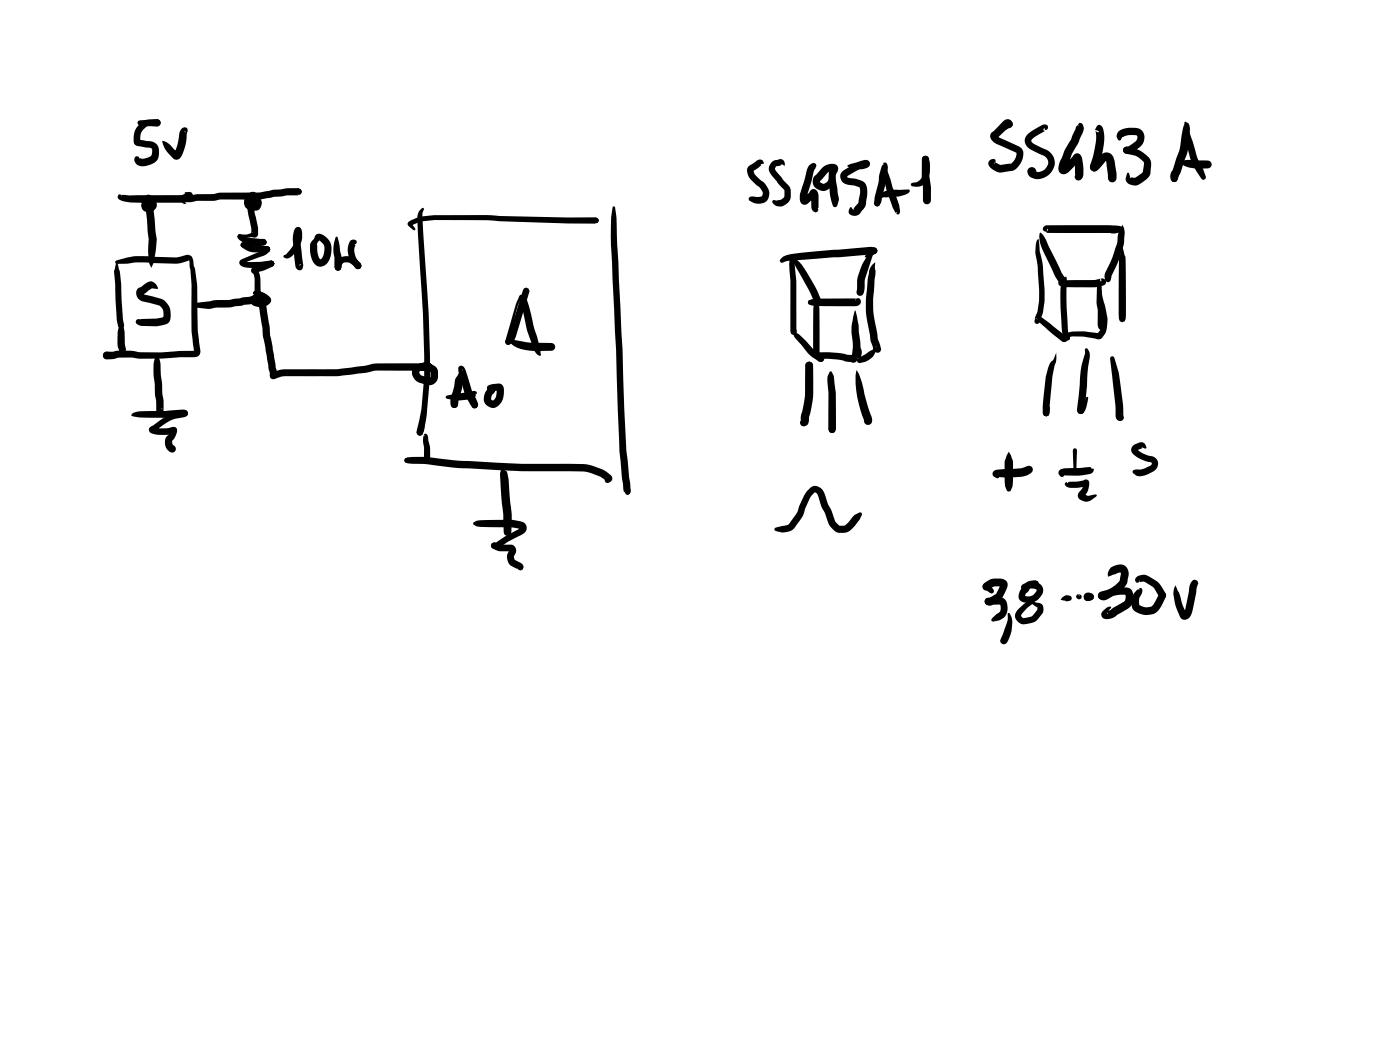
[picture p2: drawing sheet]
<svg xmlns="http://www.w3.org/2000/svg" width="285mm" height="214mm" viewBox="0 0 285 214" stroke-linecap="round" stroke-linejoin="round" font-family="sans-serif">
<g fill="#000">
<path d="M24.1 39.7l.3-.1 .2 .1 .2 .3-.1-.3 1.8 .1 10.4-.1 1.7-.6 .5 .2a.88 .88 0 0 1-.3 1.2 3.7 3.7 0 0 1-2.6 .8h-8.2a9.1 9.1 0 0 1-3.6-.6l-.3-.2a.59 .59 0 0 1 0-.8zM28.1 24.7l.4-.2 3.5-.2a.73 .73 0 0 1 .7 .7 .73 .73 0 0 1-.7 .7l-3.5-.2-.4-.1-.1-.4zM28.3 25.4a2.52 2.52 0 0 1 2.1-1.1h1.3a.75 .75 0 0 1 1 .7 .75 .75 0 0 1-1 .7h-1.8a2.78 2.78 0 0 0-1.3 3.1l-.3-.4 1.5 .3a2.11 2.11 0 0 1 2.6 1.9 2.43 2.43 0 0 1-2 3 3 3 0 0 1-2.2 .1l-.4-.3-.4-.5-.1-.6 .2-.4 .4-.1 .3 .1 .2 .4h.6l1.3-.3 .5-.3 .2-1.1a.5 .5 0 0 0-.6-.5l-2.3-.3a1.09 1.09 0 0 1-.9-1.6l.3-1.6zM33.1 28.7a3.7 3.7 0 0 1 2.4 1.7l.8 .8-.4-.2-.4 .2 .7-1.8 .4-2.5a1.03 1.03 0 0 1 1.5-.8v.8l-.1 .1-.4-.3v.2l.5 .1-.1 .4a8.5 8.5 0 0 1-1.5 4.9 1.18 1.18 0 0 1-1.7-.5 5.9 5.9 0 0 1-1.8-3zM35.9 40.1l.8-.2a8.9 8.9 0 0 0 3.4-.4h1.1a10.4 10.4 0 0 0 3.7-.3h7.8l3-.6h1.5a9.2 9.2 0 0 1 3.7-.2l.5 .3v.3l-.1 .5-.5 .2-.3-.1 .3 .2h-2.3l-2.6 .3-3.1 .5h-8.1a7.8 7.8 0 0 1-3.5 .3h-1.2a7.7 7.7 0 0 1-4.1 0l-.1-.4zM37.7 39.2a1.33 1.33 0 0 1 1.6 .5l-.2 .5-.5 .2-.5-.2-.2-.4 .2 .2 .1-.1-.6-.6zM60.4 38.6l.4-.2 .5 .2 .1 .4-.1 .5-.4 .1-.7-.2-.1-.2 .5-.6zM152.4 33.8l2-1.3a.85 .85 0 0 1 1.2 .7l-.2 .2h-.5l.1 .2-.5 .5-1.2 .7 .1-.2 .3 .9 1.1 1.1a2.91 2.91 0 0 1 1.2 4.4 2.95 2.95 0 0 1-3.5-.2l-.1-.3 .2-.3 .3-.2 1.5 .1 .8-.2a1.48 1.48 0 0 0-.6-1.8 4.5 4.5 0 0 1-2.5-3.3l.1-.5zM157.1 33l.6-.4h.6a.91 .91 0 0 1 1-.1 .91 .91 0 0 1 .5 .9v.4l-.7-.3h-.2h.3l-.4 .2-.7 .1-.3 .6 1.8 2.4a3.4 3.4 0 0 1 1.3 1.6l.1 1.5a2.38 2.38 0 0 1-2.1 2.2l-.8-.2-.5-.3a.68 .68 0 0 1-.3-.8l1.6-.1 .6-.4 .2-.4v-1.2l-2.2-2.5a2.12 2.12 0 0 1-.9-2.4zM165.2 33.4l.4-.2 .4 .2 .2 .4-.5 .7-.7-.7zM164.8 33.6l.8-.4 .4 .2 .2 .4-.5 1.1-1.4 4.9v.7l-.3-.2h-.4l1.1-1a.98 .98 0 0 1 1.1-.8 .98 .98 0 0 1 .8 1.1l.1 2.7h-.2l.1 .4-.1 .4a.91 .91 0 0 1-1.3-.8l-.1-2.6a.61 .61 0 0 0 1-.1l-.4 .7a3.1 3.1 0 0 1-1.9 1.4 1.53 1.53 0 0 1-.9-2l1.2-4.3a2.89 2.89 0 0 1 .7-1.8zM167.4 34.2a2.48 2.48 0 0 1 3-.5 1.83 1.83 0 0 1-.4 2.1l-.6-1.4 .2 .4-1 .3-1.7 1.8 .1-.1v.3l.7 .3a1.62 1.62 0 0 0 1.1-1.1v-.7a1.06 1.06 0 0 1 .6-1.5 1.06 1.06 0 0 1 .6 1.5 3 3 0 0 1-2.1 3.3 1.98 1.98 0 0 1-2-.8 1.98 1.98 0 0 1-.1-2.2z"/>
<path d="M169 34.3l.4-.2 .5 .2 .2 .5 .4 4.3a3.2 3.2 0 0 1-.1 2.9l-.4 .2-.4-.2a16.4 16.4 0 0 1-.9-5.2l.1-2zM172.6 33.6a6 6 0 0 1 2.9-.6l.4-.1a.61 .61 0 0 0-.1 .7 .61 .61 0 0 0 .5 .4l-1.1 .3-2.8 1.7 .1-.2v.3l.3 .1 1.6 .2a2.35 2.35 0 0 1 1.9 1.3 5.7 5.7 0 0 1 0 3.4l-.1 .9-.8 1a1.46 1.46 0 0 1-1.2 .9 1.46 1.46 0 0 1-1.4-.7v-.2a.67 .67 0 0 1 .6-.8l.2 .3 .2 .1v-.2l.2-.1-.2 .2 1-1.2 .3-2.5-.1-.7-1.8-.4a1.76 1.76 0 0 1-1.8-.8 1.76 1.76 0 0 1 0-1.9l.7-.5 3-1.7a1.56 1.56 0 0 1 2 .2 1.28 1.28 0 0 1-1.5 1.4 4.5 4.5 0 0 1-3.1-.6zM179.5 39.3a4.9 4.9 0 0 1 3.5-.6l1.9-.1 .4 .3-.4 .4-.6 .4-1.6 .3-3 .3-.3-.1-.1-.3zM180 33.1a.84 .84 0 0 1 .8 1.1l-.5 3.3-.9 3.6-.4 .8-.4 .1-.4-.1-.2-.7 .1-1.1 .7-2.6a9.7 9.7 0 0 1 .9-3.9zM180.2 34h.1a14.4 14.4 0 0 1 1.5 4.3l.1 .2a10.4 10.4 0 0 1 1.3 4.7l-.3 .5-.4-.3 .2-.2-.4 .1a13.8 13.8 0 0 1-1.7-4.3 11.6 11.6 0 0 1-.7-4.5zM187.9 31.9l.5-.2 .6 .2 .2 .5-.1-.1a5 5 0 0 1-1.3 5.4l-1 .3-1.3-.2-.1-.2 .1-.3 1-.2a2.54 2.54 0 0 0 1.6-2.6v-1.2l-.4-.8zM187.9 31.9a.74 .74 0 0 1 .8-.1 .74 .74 0 0 1 .5 .7 24.6 24.6 0 0 0 .3 5.8v2.5a.81 .81 0 0 1-.8 .8 .81 .81 0 0 1-.8-.8v-2.5a28.7 28.7 0 0 1-.1-6.1zM205 24.6a.81 .81 0 0 1 .9 .1 .81 .81 0 0 1 .2 1l-1.3 .8v-.6a1.32 1.32 0 0 1 .2-1.3zM201.8 27.1l2-2a1.29 1.29 0 0 1 2.2-.4 .85 .85 0 0 1-.1 1.2 .85 .85 0 0 1-1.2-.1l.4 .2 .3-.1-2.6 2.3 .2-.6 .5 .5 4 1.7a1.96 1.96 0 0 1 .6 2.8 2.93 2.93 0 0 1-2.6 2.2l-1.5 .3a2.83 2.83 0 0 1-2.8-1.9 .98 .98 0 0 1 1-.8l.4 .1 .1 .3-.3 .5 .2-.3 1.1 .6 2.1-.3a2.58 2.58 0 0 0 1.2-2.2l-2.5-1.1a5.2 5.2 0 0 1-2.5-1.4 1.22 1.22 0 0 1-.2-1.5zM209.3 27.3l2.6-1.7a.76 .76 0 0 1 1-.3 .76 .76 0 0 1 .4 1l-.6 .2v-.3l-.1-.1a.27 .27 0 0 0-.2 .4 .27 .27 0 0 0 .4 .1l-2.1 1.3-.7 .6v.3l.3 .3 1.2 .7a5.7 5.7 0 0 1 2.6 1.5 3.1 3.1 0 0 1-1.6 4.9 2.31 2.31 0 0 1-3.2-.9 .89 .89 0 0 1 .6-1.3 .89 .89 0 0 1 1 1.1l-.2-.3a1.95 1.95 0 0 0 2.7-1.5 1.63 1.63 0 0 0-.8-1.6l-1.1-.4a4.6 4.6 0 0 1-2.6-1.7 1.72 1.72 0 0 1 .4-2.3zM218.7 31.5l.6-.3 .7 .4a8.8 8.8 0 0 1 .5 4.2 .92 .92 0 0 1-.7 .8 .92 .92 0 0 1-.9-.3l-.1-.3 .2-.5h-.1l-.2-3 .4 .3-.4-.3-.2-.5zM219.7 25.1l.2-.1 .3 .1 .1 .3-.1 .3-.2 .1 .1-.1h-.4l-.1-.1z"/>
<path d="M219.6 25.1a.73 .73 0 0 1 1 .8 5.4 5.4 0 0 1-.8 2.6l-.4 .8-1.2 2-1.1 3a.63 .63 0 0 0-.7-.5l2.2-2.2 .5-.3a.79 .79 0 0 1 1 .7l-.2 .5-.4 .3 .3-.2a10.8 10.8 0 0 1-2.7 2.7 1.15 1.15 0 0 1-1.4-.1 1.15 1.15 0 0 1-.1-1.4l1.2-3.3 1.2-2 .8-1.9a1.23 1.23 0 0 1 .6-1.1l.2 .2-.1-.3zM223.4 25.6a.86 .86 0 0 1 1 .1 .86 .86 0 0 1 .3 .8 16.2 16.2 0 0 1-1.1 7.7l-.1-.6 .1 .5a.88 .88 0 0 1-1.1 .8 .88 .88 0 0 1-.5-1.3 13.5 13.5 0 0 0 1-7l.3 .2 .4 .1-.1-.2-.7-.2zM222.2 33.5l.2-.2h.6h-.5l1.6-1.7a1.52 1.52 0 0 1 1.5-.5 1.52 1.52 0 0 1 1.2 1.1l.5 3v1.1a.87 .87 0 0 1-.8 .8 .87 .87 0 0 1-.9-.8l-.5-3.8 .2 .1-.7 .8a2.9 2.9 0 0 1-1.8 1.5l-.7-.3-.2-.5zM227.7 26.8l.1-.1a5.1 5.1 0 0 1 3.8-.6 2.13 2.13 0 0 1 1.5 1.7 2.13 2.13 0 0 1-1 2.1l-1.5 1.1-1.2 .3-.5-.2-.2-.5 .1-.5 1.1-.4 1.3-.9 .3-.4v-.7l-.5-.2-1.8 .1-.7 .3-.3 .6-.3 .1a1.16 1.16 0 0 1-.2-1.8zM228.9 30.1l.5-.2 .4 .1-.2-.1a6 6 0 0 1 4.7 2.8l.1 .8-.1 1.4a1.95 1.95 0 0 1-1 1.7l-.9 .7a1.91 1.91 0 0 1-3.2-.9l.2-1 .3-.2h.1l.4 1.1 .2-.2 .7 .1 1.6-1.2 .2-1.6-.1-.4a5.1 5.1 0 0 0-3.7-1.8l-.4-.3v-.3zM240.4 32.4l.2-.2 .2 .1a1.24 1.24 0 0 1-.2 1.2l-1 3.3-.5 .3-.5-.2-.2-.5 .2-.4 .3-.2-.2 .2 .5-.8zM240.5 32.9a3.6 3.6 0 0 1 3-.2h.9a2.87 2.87 0 0 1 2.1 .2 .8 .8 0 0 1 .1 .9 .8 .8 0 0 1-.7 .5 9.1 9.1 0 0 1-5.4-.8l-.1-.3zM241.2 24.8a1.15 1.15 0 0 1 1.1 1.5l-.3 3.5-.3 1.4-1.3 4-.6 1-.1-.1 .1 .3-.2 .5-.5 .2a1.41 1.41 0 0 1-.6-2.2l.3-.4 1.4-4.1 .4-2.7zM242 26.5l.8 2.2a15.9 15.9 0 0 0 1.9 5.2l.8 2.2-.1 .4-.4 .1-.4-.3a13.6 13.6 0 0 1-3-9.1zM23.5 53.1l2.3-.6a15 15 0 0 1 4.7-.3l5.4 .2 1.9-.5a1.21 1.21 0 0 1 1.6 1.4l.4 1.8a38.7 38.7 0 0 1 .4 8.5l.1 3.8 .5 4a1.19 1.19 0 0 1-1.5 1.3h-2.7l-3.7 .3h-4.5a13.6 13.6 0 0 0-4.1-.2l-1.1 .3-1.5 .1a.79 .79 0 0 1-.8-.8 .79 .79 0 0 1 .8-.8h1.3l.9-.2a11.8 11.8 0 0 1 4.2 .3h.3a48.1 48.1 0 0 0 8.2-.2l3.1-.1-.2 .2-.5-4.2v-9.5l-.4-4.5-.2-.5 .1 .1-2.7 .7-7.5-.3-2.4 .3h-2.1l-.3-.1zM23.8 53.1l.6 2 .1 1 .5 8.8 .3 1.4-.1-.1-.1 .6-.4 .2-.3-.1-.4-.5-.2-1.5-.6-9.7zM28.8 40.2a1.63 1.63 0 0 1 1.4-.2 1.53 1.53 0 0 1 1.7 1.9 1.69 1.69 0 0 1-1.4 1.2 1.69 1.69 0 0 1-1.6-.7 1.09 1.09 0 0 1 .8-1.6l.3 1.2 .6-.3-.2-.5 .4 .1-.6 .1-.7-.1 .3-.2-.6 .4-.5-.2-.2-.5z"/>
<path d="M29.6 39.9l.6-.3a1.34 1.34 0 0 1 1 1.5l.4 5.9a10.1 10.1 0 0 1-.1 5.5l-.3 1.2-.4 .8a6.4 6.4 0 0 1-.7-3.4l.2-2.3-.6-7.3-.3-1zM29.8 39.8a.86 .86 0 0 1 1 .1 .86 .86 0 0 1 .2 1h-.5l-.4 .2-.3-.1-.1-.4-.3-.5zM28 58.8l.7-.3 .9-.7a1.38 1.38 0 0 1 2.2 .1l.4 .7-.1 .2-1.2-.1-1.4 1.1-.7 .2 .4-.4 .2 .4 3.3 .8a3.2 3.2 0 0 1 2 2.6 2.34 2.34 0 0 1-.6 2.5l-.3 .1a10.5 10.5 0 0 1-5 .4l-.2-.1a1.2 1.2 0 0 1-1-.8l.2-.4 .4-.2h3.6l1.6-.4-.2 .2 .1-1.2a1.77 1.77 0 0 0-1-1.3l-3.2-.8a1.69 1.69 0 0 1-1.1-2.6zM35.9 40.1l.5-.2 .1 .4h.5l.3 .5 .6 .6a.86 .86 0 0 1-1.2-.8l.1 .2-.3-.1-.1 .4-.5-.2-.1-.4zM48.5 47.8l.3-.1 .5 .3v-.1l.8 .4 2.9 .3a.98 .98 0 0 1 1.3 .7l-.2 .4-.4 .2-3-.2a2.98 2.98 0 0 1-2.3-1.3zM49.1 49.5l.4-.2 1.9 .8h3.1l.4 .2 .1 .4-.2 .5-.6 .2a8.4 8.4 0 0 1-3.6-.2 2.56 2.56 0 0 1-1.6-1.3zM50.2 39.7a1.3 1.3 0 0 1 2-.3h-.2l.5 .4 .1 1-.2 .1-.5-.6 .1 .1-.7-.2 .3 .2-.5 .3v.8l-.1-.2 1 .2-.2 .1 .1-.3-.4-.4-.3 .2v.3l-.1-.1 .8 .3a.49 .49 0 0 0-.8 .1l.2 .4-.2-.1 .4-.1 .1-.2 .9 4.8a1.79 1.79 0 0 1-.3 1.8l-.5 .1-.6-.1-2.3 .3-.3-.1-.1-.4 .2-.3 .2-.1a3.7 3.7 0 0 0 2.8-.4h-.3l-.1 .3v-1l-.6-2.9a4.3 4.3 0 0 1-.1-2.5 1.04 1.04 0 0 1 1.7 .1 1.04 1.04 0 0 1-.8 1.5l-.4-.2 .2 .1a1.58 1.58 0 0 1-1.4-1.8 1.58 1.58 0 0 1 1.8-1.3 1.74 1.74 0 0 1 1.6 1.3 1.74 1.74 0 0 1-.9 2h-.7a1.81 1.81 0 0 1-1.8-1.1 1.81 1.81 0 0 1 .4-2.1zM49.1 49.5l.4-.2 3-.3 1.2-.3 .4 .2 .2 .4a1.33 1.33 0 0 1-1.6 .8l-3.2 .3-.4-.1-.1-.4zM48.9 53l4.3-1.9 .6-.6-.1 .3 .2-.5 .5-.2 .4 .2a1.07 1.07 0 0 1-.6 1.5l-4.6 1.8 .1-.4 .3 .1a23.6 23.6 0 0 0 5.4-.2l.3 .2 .2 .4-.2 .4-.6 .2h.2a10.4 10.4 0 0 1-5.9 0 .8 .8 0 0 1-.5-1.3zM51.3 54.6l.4-.3 1.6-.3 1.9-.9 .5 .1 .2 .5-.4 .6-1.7 .8-1.7 .3 .1-.3-.1-.3 .3 .2a2.66 2.66 0 0 1 .6 1.7l.2 4a.52 .52 0 0 0-.9 0l.2 .3-.3 .1v-.1l1.1 .1 .6-.3-.1 .3 .1 .4-2.4-1.6 .1-.5a3.2 3.2 0 0 1 3.6 1.7 2.38 2.38 0 0 1-3.3 1.2 1.27 1.27 0 0 1-.5-2.1 1.27 1.27 0 0 1 2.1 .6 .83 .83 0 0 1-.8 .9 .83 .83 0 0 1-.8-.9l-.1-4-.2-1a.73 .73 0 0 1-.3-1.2zM60.2 46.4l.6-.2a2.08 2.08 0 0 1 .7 2.3 5.6 5.6 0 0 1-3 4.1l-.7-.2-.1-.2 .3-.3a6.1 6.1 0 0 0 2.3-3.8l-.1-.9 .3 .3-.3-.2-.1-.4zM60.3 46.4l.4-.2 .4 .2 .2 .5-.1 .3-.2 .2 .2-.2-.1 1.5 .6 5.4-.3-.3h-.3l-.2 .2 .6-.3a.8 .8 0 0 1-.3 1.3 .8 .8 0 0 1-1.1-.8l-.4-4.3a4.7 4.7 0 0 1 .6-3.5z"/>
<path d="M64.3 47.8a1.56 1.56 0 0 1 2.1 .5 3.5 3.5 0 0 1 .8 4.2 1.94 1.94 0 0 1-3 1.4 4.8 4.8 0 0 1-.8-4.7l1.1-1 .2-.1 .3 .1 .1 .2-.6 1.3 .1 .9a2.8 2.8 0 0 0 .7 2.3l-.1-.1a1.21 1.21 0 0 0 .7-1.1l.2-1.2-.1-.6-1.1-1 .1-.3-.1 .5a.64 .64 0 0 1-.7-.1 .64 .64 0 0 1-.2-.7zM69 52.7a2.99 2.99 0 0 1 4.1 .5 .82 .82 0 0 1 .5 .9 .82 .82 0 0 1-.7 .7l-.5-.2-.2-.6 .1 .4-1.2-.9a1.08 1.08 0 0 0-1.6 .7v.2l-.2 .5-.5 .3a.95 .95 0 0 1-.5-1.4zM68.4 48.2h.1l.3 .2 .5 2.9a6.2 6.2 0 0 1 0 3.6l-.5 .3a1.21 1.21 0 0 1-.7-1.5v-1.2a6.8 6.8 0 0 1 .3-4.3zM71.4 48.9l.5-.1 .6 .1 .2 .4-.2 .3-.3 .2 .2 .1a2.85 2.85 0 0 0 .3 2.9l.6 .8-.2-.1 .3 .2 .2 .4-.2 .5-.5 .2-.4-.1a5 5 0 0 1-1.7-3.6 3 3 0 0 1 .6-2.2zM83.2 45.2l.4-.3a8.9 8.9 0 0 1 4.8-1.1h10.7l2.6 .2 13.9 .3 5.7-.1 .5 .4 .1 .3-.1 .4-.6 .1 .1 .1h-5.7l-13.9-.5-2.6-.2h-10.6l-3 .4-1.7 .7 .1-.4 .7 1.1-.3 .3-.9-.7a.66 .66 0 0 1-.2-1zM85.9 42.4l.2-.1 .2 .3-.3 .8v.8a494.5 494.5 0 0 1 1.5 32.8l-.8 8.5-.5 2.6-.2-.4 .2 .4-.2 .4-.5 .2a.74 .74 0 0 1-.7-.9l1-4.4 .6-6.5a218.3 218.3 0 0 0-.8-21.5l-.6-11.2 .3-1.1zM106.7 58.7l.4-.1 .5 .1 .2 .7-2.8 9.2a2.67 2.67 0 0 1-1.2 1.5l-.3 .1-.5-.2-.1-.4 .7-1.2 2.9-9.4zM121 44.5l.4-.1 .3 .1 .2 .4-.2 .4-.8-.1-.1-.2 .4-.5zM124.8 42.1h.4a37.8 37.8 0 0 1 .5 7.8l1.1 21.2 .3 12.4 .4 8.3 .8 6.5a3.9 3.9 0 0 1-.1 2.2l-.4 .3-.4-.2-.1-.3 .1-.4-.3 .4-.1-.3-.9-8.2-.7-20.7-.9-20.3a36.1 36.1 0 0 1 .3-8.7zM158.9 52.7l.6-.5 .7-.3 2.7-.4 14.5-1.2a1.11 1.11 0 0 1 1.2 .8l-.1 .4-1.1 .3-16.6 1.3-1.6 .4-.3-.1-.1-.3zM161.1 52.3h.3a14.4 14.4 0 0 1 .7 4.8v10.4l-.2 .5-.4 .2-.4-.2-.2-.5v-10.3l-.2-2.5a3.5 3.5 0 0 1 .4-2.4zM161.3 52.6a1.31 1.31 0 0 1 1.4 .7 25.9 25.9 0 0 1 4.5 7.9l-.2 .6-.5 .3-.4-.2-.2-.4 .1-.4-.2 .4-.2-.4a47.8 47.8 0 0 0-3.8-7.1l-.6-1.2z"/>
<path d="M177.4 50.7l.5 .1 .1 .3-1.4 4.1a6.6 6.6 0 0 0-.6 3.5v.5a1 1 0 0 1-1.2 1l-.4-.4v-.3l.1-1.1a8.4 8.4 0 0 1 1.1-4.7zM177.7 53.8l.5-.4-.1 .9a7.1 7.1 0 0 1-.1 3l-.2 3.6a36 36 0 0 0 1.1 8.6l.4 1.2-.1-.2a.76 .76 0 0 1 0 1.1 .76 .76 0 0 1-1 .1l-.3-.1-.2-.4 .2-.3 .6-.3a.58 .58 0 0 0-.5 .3 .58 .58 0 0 0 .1 .7l-.3-.4-.3-1.2a34.4 34.4 0 0 1-1.2-9.2l.5-4.5a3.7 3.7 0 0 1 .9-2.5zM179.1 38.5l.3-.1 .2 .2-.2 1.6a2.97 2.97 0 0 1-.6 1.8l-.6-.1-.2-.5 .1-.3 .2-.2-.2 .2a3 3 0 0 0 .8-1.8zM177.6 50.6l.4-.2 .5 .2 .1 .7a3.5 3.5 0 0 1-2.5 1.1l.1-.4 1.1-.9zM211.2 48.8l.3-.1 .2 2.6 .6 2.2 .4 5.7v2.1l-.3 2.1-.6 1.6a.62 .62 0 0 1-.4 .9 .62 .62 0 0 1-.7-.7l.3-.4 .3 .3a.31 .31 0 0 0-.3-.4 .31 .31 0 0 0-.3 .4l.6-1.8 .3-2.3-.3-6.7-.5-2.9 .1-1.7zM211.8 47.3a6.3 6.3 0 0 1 1.8 3l2.5 5.2 1.1 1.5 .1 .7-.1 .4-.5 .2a2.38 2.38 0 0 1-1.6-1.6l-1.3-2.7a15.5 15.5 0 0 1-2.2-5.7l.1-.8zM212.5 46.2l.5-.3h.4h12.4l2 .1a.78 .78 0 0 1 .6 .6l-.2 .5-.4 .2-2 .1h-12.8a.48 .48 0 0 0 .2-.8l.1 .6-.8-.2a.55 .55 0 0 1 0-.8zM215.6 57.3h.5v-.1l.8-.1 5.9-.1 1.3-.3a.24 .24 0 0 0-.1 .3 .24 .24 0 0 0 .2 .2l.1-.1a.34 .34 0 0 1 .1-.4 .34 .34 0 0 1 .5 .1 .74 .74 0 0 1 .3 .9 .74 .74 0 0 1-.8 .5l-1.6 .3h-6a1.09 1.09 0 0 1-1.3-.9zM216.4 57.3l.3-.1 .5 .1 .1 .4-.1 .4-.5 .2-.4-.2-.1-.5zM216.7 56.5l.4-.2 .1 1.7a46.5 46.5 0 0 0 .2 9.1l.3 1.2h-.1l.3 .5-.2 .4-.4 .1-.6-.3-.5-1.6a49.1 49.1 0 0 1-.2-9.6zM223.5 57.7l.3-.1 .4 .1 .1 .4 .1 3.5 .3 1.6 .1 3-.2-.1 .3 .5-.1 .4-.4 .2h-.3a1.12 1.12 0 0 1-.6-1.2v-2.8l-.2-1.6 .1-3.5zM226 47l1.8-1 .4 .2 .2 .5v.2a2.47 2.47 0 0 1-2.4 .5z"/>
<path d="M228.5 45.8a4 4 0 0 1 .4 2.9 22.7 22.7 0 0 1-2.6 7.4l-.3 1.2-.4 .2a1.21 1.21 0 0 1-.7-1.2l.1-.8a23.3 23.3 0 0 0 2.5-6.8l.1-.9zM228.5 50.2l.6 2.1 .1 9.3a10.9 10.9 0 0 1-.2 3.8l-.5 .2-.5-.2a10.9 10.9 0 0 1-.2-3.8l.1-9.3zM21.2 71.8l.7-.2 1.1 .7v.4l-1.4 .5-.5-.3-.2-.5zM24.3 66.1v.1l.5-.3h.2l.1 .9-.4 .1-.4-.1-.1-.4zM24.5 66.1l.5-.2 .1 .5a10 10 0 0 1 .3 3.7l.3 1.1-.2 .5-.5 .2a1.73 1.73 0 0 1-1.1-1.9l.1-2.4 .2-.9zM31.8 72.2h.4a9.3 9.3 0 0 1 .6 4.3l.2 1.5 .1 2.2 .2 1.3v2.1l-.2-.3-.4-.1 .5 .1 .1 .5-.1 .4-.5 .2a.81 .81 0 0 1-.9-.8l-.3-5.5a11.3 11.3 0 0 1 .3-5.9zM39.3 61.8l4.5-.7h2.9l5.3-.9a1.57 1.57 0 0 1 2.1 1.6l.8 4.8 .1 1.6 .5 2.4 .6 4.2 .3 .9a1.48 1.48 0 0 1-.5 1.4 .89 .89 0 0 1-.8-.2 .89 .89 0 0 1-.2-1l-1.4-7.5-.1-1.7-.6-3.8-.4-1.4 .5 .2-1.2 .1-4.9 .8h-2.9l-1.5 .3-2.8-.3-.3-.1-.2-.4zM55.1 76l.4-.2a8.5 8.5 0 0 1 4.4-.6h8.7l5.6-.7 2.4-.5h10.5a.61 .61 0 0 0-.6 .7 .61 .61 0 0 0 .8 .5l-1.7 .3-.2 .1v.3l.4 .5 1.7 .5 .1-.2 .1-1-1.3-.5a1.63 1.63 0 0 1-1.2-.8 1.56 1.56 0 0 1 1.5-.7l1.6 .7a1.57 1.57 0 0 1 .9 1.3v1a1.74 1.74 0 0 1-2.1 1.7l-1.8-.5a1.95 1.95 0 0 1-1.4-1.8 1.95 1.95 0 0 1 1.3-1.9l1.2-.2a.87 .87 0 0 1 1.4 .1 .87 .87 0 0 1-.5 1.3l-10.7 .1-2.3 .4-5.7 .7h-8.7a6.7 6.7 0 0 0-4 .6 .73 .73 0 0 1-1-.7zM94 75.3a10.1 10.1 0 0 1-.7 6.3 1.61 1.61 0 0 1-.5 1.4 1 1 0 0 1-1.1-1.3l.7-2.7a4 4 0 0 1 .9-2.8zM99.2 78.6l.9-.3a2.65 2.65 0 0 1 2-.1 1.87 1.87 0 0 1 .5 2l-.1 .6a2.23 2.23 0 0 1-2.7 2.1 2.04 2.04 0 0 1-.9-3.2l.4-.5a1.21 1.21 0 0 1 1.7-.5l.1 .5-.6 .9-.2-.1-.1-.8a.45 .45 0 0 0 .6 .5 1.58 1.58 0 0 0-.8 1.7l.4 .2 .5-.6 .2-1.7 .5 .3-1.9-.1-.4-.1-.2-.4zM105.8 60.2a1.02 1.02 0 0 1 1.5 .8l.6 2.1 .9 3.8a14.8 14.8 0 0 1 1.3 5 .33 .33 0 0 1-.1 .5 .33 .33 0 0 1-.5-.1l-.4-.4a36.3 36.3 0 0 1-2.8-9.3l-.5-1.6h.3l.4-.1a1.62 1.62 0 0 0-1.1 1.4l-.6 2.5a18.4 18.4 0 0 0-.8 4.7l-.1 .5-.5 .2-.3-.2-.2-.3 2.1-7.6zM103 69.2l.4-.2 .5 .2 .2 .4-.2 .4-.4 .2-.5-.1-.1-.5z"/>
<path d="M103.9 68.6l.5 .5 2.5 .5 5.4 .2a.79 .79 0 0 1 .7 .8 .79 .79 0 0 1-.7 .8l-2.8 .1a7 7 0 0 1-5.5-1.7l-.2-.6zM161.2 67.1l.5-.2a.32 .32 0 0 1 .4 .2 .32 .32 0 0 1-.2 .4l-.1-.1 .3 .2-.2 .4-.4 .2-.4-.2-.1-.4zM161.7 67.6l.5-.2v.4l.7 .5 3.3 3.3a2.06 2.06 0 0 1 1.6 1.4 .74 .74 0 0 1-1.1 .6l-2-1.5-2.9-3.4-.2-.6zM164.6 61.2l.4-.1a10.9 10.9 0 0 1 4.1-.3h5.2l-.2 .4 .2-.4 .4-.1a.85 .85 0 0 1 .5 1 .85 .85 0 0 1-.8 .6h-7.1a4.1 4.1 0 0 1-2.7-.4l-.1-.3zM164.2 73.9a.71 .71 0 0 1 1-.2 .71 .71 0 0 1 .1 1 14.4 14.4 0 0 1-.3 4.4l-.1-.4a10 10 0 0 0-.8-4.2l-.1-.4zM164.6 61.2a.82 .82 0 0 1 1 .4 .82 .82 0 0 1-1 .3l-.1-.3zM164.2 73.9a.85 .85 0 0 1 1-.1 .85 .85 0 0 1 .4 1 33.2 33.2 0 0 1-.6 9.1l-.3 1.7a.92 .92 0 0 1-.7 1.1 .92 .92 0 0 1-1.1-.6l.2-.6v-.1l-.1 .2v-.7l.3-.9a21 21 0 0 0 .6-7.1l.1-2.4zM166.7 72.2l.4-.1 .7 .9a.74 .74 0 0 1-.7 .7l-.5-.2-.2-.4zM166 60.8h.4a12.7 12.7 0 0 1 .5 5.1v6.2l-.2 .5-.5 .1-.5-.1-.1-.5v-5.3a20.1 20.1 0 0 1 .4-6zM166 61l.2-.1 .5 .2-.2-.3 .4 .2 .2 .5-.2 .4-.4 .2a.85 .85 0 0 1-.5-1.1zM165.7 71.6l.5-.2 .6 .4 3.9 .1 2.9 .4 .5 .2-.5-.1-.4 .3 .3-.7 .3-2.7 .3-.3 .3 .3 .3 2.7a1.33 1.33 0 0 1-1.1 1.9l-3.1-.7-4.1-.2-.7-.4-.1-.5zM168.9 75.7h.4l.4 .8 .5 3.4v7.6a.73 .73 0 0 1-.8 .7l-.4-.2-.4-.6 .1-7.3-.2-2.3a2.91 2.91 0 0 1 .4-2.1z"/>
<path d="M174.6 71.1h.5l.2 1.4-.3 .4h-.3l-.5-.2-.2-.4zM174 63.2h.1a14.8 14.8 0 0 1 .8 4.4l.6 4.2-.3 .9-.5 .2a1.12 1.12 0 0 1-.8-1.2l-.2-.8-.3-2.5a11.1 11.1 0 0 1 .6-5.1zM174.4 75.3l.5 .8 .6 1.9 .5 2.4 1.5 4.6 .1 .7a.87 .87 0 0 1-1 .8 .87 .87 0 0 1-.7-1.1l-.5-1.2a19.7 19.7 0 0 1-1-8.9zM174.5 73.1l2.5-1.6 1.2-.5h.2a3.3 3.3 0 0 1-3 2.9h-.4l-.4-.1-.1-.4zM211.1 64.3l.7 .1 5.2 4 .1 .2-.4-.1 .4 .1 .2 .5-.2 .4-.4 .1-.4-.1-2-1.5-2.6-2.3-.8-1.2zM215.1 71.8l-.1 1.7-.8 3.4-.5 7.2-.2 .5-.5 .2-.4-.2-.3-.5v-1.8l.5-4.1a9.6 9.6 0 0 1 1.2-4.6l.5-.4zM216.4 68.4a.63 .63 0 0 1 .8 .5 .63 .63 0 0 1-.5 .7l-.4-.1-.2-.4 .1-.4 .1 .4zM223.5 57.7l.3-.1 .4 .1 .1 .4-.2 .5 .8 3.5a8 8 0 0 1 0 6l-.4 .6a1.13 1.13 0 0 1-1.6 .2l-2.3-.4h-2.1l-.9 .2 .1-.3 .1 .4-.2 .4-.3 .1-.4-.1-.1-.6v.3a.88 .88 0 0 1 .9-1.3l3-.1 3 .4-.3 .1 .6-.7a10.5 10.5 0 0 0 .1-6.4l-.5-2.6-.2-.2zM221 71h.4a2.14 2.14 0 0 1 .5 1.9l-.4 2.1-.2 3.5-.5 5-.1-.2a.75 .75 0 0 1-.7 1 .75 .75 0 0 1-.7-1l.5-4.9a17.8 17.8 0 0 1 1.1-6.4zM223.9 66.2l.4-.2-.2 .3 .2-.4 .3-.1 .2 .1 .2 .3-.2 .8-.4 .2-.5-.2-.1-.4zM226.1 72.7l.4-.2 .4 .4a33.8 33.8 0 0 1 1.7 9.4l.1 2.4-.5-.5 .5 .3 .1 .5a.78 .78 0 0 1-.9 .7 1.14 1.14 0 0 1-.8-1.4v-1.8l-1.1-9.5zM26.9 84.3l.5-.3a28.2 28.2 0 0 1 6.3-.3l3.9-.3a.75 .75 0 0 1 .7 .8l-.2 .4-.5 .2-.5-.3 .3 .3a50.4 50.4 0 0 1-9.1 .2l-1.6-.3z"/>
<path d="M34.9 87.1l.5-.2a.82 .82 0 0 1 .6 1.3 2.49 2.49 0 0 1-1.1 1.6l.1-.1 .1 .8a.83 .83 0 0 1 .5 1.3 .83 .83 0 0 1-1.4-.1 2.17 2.17 0 0 1 .1-3.1l.4-1 .1 .4-.1-.4zM30.5 87l.7-.4a11.1 11.1 0 0 1 6-3l-.2 .3 .2-.3 .4-.1 .5 .2 .2 .5-.2 .4-.4 .3a9.2 9.2 0 0 0-5.8 2.6l-.5 .4a.54 .54 0 0 0-.1-.8l1 .1 2-.1a1.09 1.09 0 0 1 1.7 .5l-.2 .5-.6 .1 .1 .1a8.5 8.5 0 0 1-4.4-.1l-.3-.1a.71 .71 0 0 1-.1-1.1zM82.5 93.3a10.7 10.7 0 0 1 4.9-.2l6.1 .7a276 276 0 0 0 25.5 .7l1.2 .2a8 8 0 0 1 4.4 2.4 .95 .95 0 0 1-.3 1 .95 .95 0 0 1-1 .1l-.2-.4 .3-.6-.1 .4 .1 .3a10.9 10.9 0 0 0-4.5-1.9 247.5 247.5 0 0 1-29.6-1.2l-2.7-.3-3.7-.2-.4-.2-.2-.4zM82.5 93.3l.5-.1 .3 .4 .8 .4v.1h-.9l-.5 .2-.3-.2-.1-.4zM86 86.5l.2-.2 .2 .1a2.66 2.66 0 0 1-.7 2.3l-.7-.2-.2-.4 .2-.5 .5-.2-.4 .2 .5-.4zM86.3 88.4a.51 .51 0 0 1 .8 .4l.1 1a9 9 0 0 1 .4 3.8l-.1-.2-.1 .6-.4 .2-.4-.1-.3-.5v-2.4l-.2-1.6 .1-.8 .3-.2zM86.6 93.3v.1l.5-.3h.2l.1 .9-.4 .1-.4-.1-.1-.4zM90.8 80.6l1.7-.4 3.2-.4 .8-.2 .5 .1 .1 .3-.3 .3 .1 .3a1.27 1.27 0 0 1-1.2 .7l-1.8 .2a6.2 6.2 0 0 1-3.1-.4zM93.4 74.7a.9 .9 0 0 1 1.4 .7l1.4 4.4 1 2a.87 .87 0 0 1-.6 1.4l-.5-.2-.2-.7v.3l-1.1-1.9-1.4-5.3a.47 .47 0 0 0 .8-.1l-.5 1.6-.1 2a7.2 7.2 0 0 0-.4 3.4 .74 .74 0 0 1-.9 .8 .74 .74 0 0 1-.4-1.2 13.3 13.3 0 0 1 1.2-3.9l.3-1.8zM95.9 82.2l.6-.1v-.2l-.4 .1 .5-.2 .5 .2 .2 .5a.7 .7 0 0 1-.7 .6 .7 .7 0 0 1-.7-.6zM102.2 95.5l.1-.2 .4 .2 .2 .4h.2l.5 1.7 .6 7-.1 3.8a.78 .78 0 0 1-.8 .7 .78 .78 0 0 1-.7-.7l-.1-3.6-.6-7a3.3 3.3 0 0 1 .1-2.1zM169 87v.2l.7-.6 .2 .1v1.2l-.5 .2-.4-.2-.2-.4z"/>
<path d="M202.4 95.9l.7-.3 1.3-.1a9.7 9.7 0 0 0 3.9-.3l.8-.3a.81 .81 0 0 1 1.1 .4 .81 .81 0 0 1-.3 1.1l-1.2 .5a19.3 19.3 0 0 1-5.6 .2v-.1a.5 .5 0 0 0 .1-.7l.3 .6-.1 .4a.87 .87 0 0 1-1.1-.3 .87 .87 0 0 1 .1-1.1zM205.4 92l.5 1a3.1 3.1 0 0 1 .4 2v1.1a8.5 8.5 0 0 1-.5 3.9l-.4 .1-.4-.1a4.6 4.6 0 0 1-.5-3.1v-.8a5.6 5.6 0 0 1 .4-3.1zM213.2 82.8h.5l.1 .3-.3 1.4-.5 .3-.4-.2-.2-.5zM215.7 95.8l.3-.3 .7-.1 5.2-.3 .2 .1 .2 .2a.35 .35 0 0 1 .4 .2 .35 .35 0 0 1-.1 .4l-.3 .3a13.4 13.4 0 0 1-5.9 .5l.2-.3v-.4l.1 .6-.1 .3a.78 .78 0 0 1-.9-.3 .78 .78 0 0 1 0-.9zM217.1 98.1l.3 .3v-.2l.4-.1h1.4l1.4-.3a.79 .79 0 0 1 1 .1 .79 .79 0 0 1 .1 1v.3a3.2 3.2 0 0 1-.9 1.8l-.2-.4 .9 .4 1.8-.3v.2l-.1 .2-1.5 .9a1.87 1.87 0 0 1-1.7-.2 1.01 1.01 0 0 1-.3-1.6l.7-.8 .2-1a.53 .53 0 0 0 .9 .3 5.7 5.7 0 0 1-4.4 .4l-.3-.5zM218.6 91.4l.3-.1 .3 .1 .1 .3-.2 4.2-.2 .3-.3-.3-.2-4.2zM221.1 80.9l.2-.1 .3 .2-.4 1.7a1.78 1.78 0 0 1-1.1 1.6l-.5-.2-.2-.5 .1-.5 .5-.2-.2 .2 .6-.7zM230.6 90.8l.4-.3a1.99 1.99 0 0 1 1.7-.4l.4 .3 .3 .7v.2l-.2 .1-.7-.3v.2l-.9 .4v-.2a6.7 6.7 0 0 0 3.4 1.6 1.66 1.66 0 0 1 .8 1.5 1.66 1.66 0 0 1-1 1.4l-1.1 .6a2.37 2.37 0 0 1-2.7 0l-.3-.2-.1-.3 .1-.3 2.4-.5 1.3-.6 .1-.4-.2-.2a5.4 5.4 0 0 1-4-2.3l.1-.6zM96.5 106.3l.2-.1a6.7 6.7 0 0 1 3.4-.3l4.1-.1 1.6 .3a1.38 1.38 0 0 1 1.4 1.1 1.38 1.38 0 0 1-.8 1.6l-3.4 1.8a4.1 4.1 0 0 1-2 1.2l-.6-.1-.3-.3-.1-.3 .1-.5 .5-.2 .4 .1h-.2l2-1.3 3.1-1.7v.2l-1.7-.3a39.5 39.5 0 0 1-7.4-.3l-.3-.2-.1-.3zM96.5 106.3l.2-.1 .2 .4-.2 .4-.2-.1-.1-.3zM100.1 110.6l.5-.2 1.2 .5h2.3a1.38 1.38 0 0 1 1 1 1.38 1.38 0 0 1-.5 1.4l.2 .7 1.4 .7 .3 .4 .1 .4-.2 .5-.4 .2-.5-.2-.2-.4 .1 .3-1.3-.7a2.22 2.22 0 0 1-.4-3.1l.4 .1h-1.7a3.2 3.2 0 0 1-2.3-.8l-.1-.3zM127.3 100l.5-.1-.1-.1 .4 .1 .1 .4-.1 .3a.53 .53 0 0 1-.6 0 .53 .53 0 0 1-.2-.6z"/>
<path d="M164.6 99.7l.3-.3a1.75 1.75 0 0 1 2.9 .8l.8 2.4 1 2.3a3 3 0 0 0 1.3 2.1h1.1a3.9 3.9 0 0 0 1.5-1.6 1.86 1.86 0 0 1 1.9-1 1.94 1.94 0 0 1-.8 1.9 3.9 3.9 0 0 1-2.4 2.1l-1.6 .1-.6-.4a4.9 4.9 0 0 1-1.9-3.3l-.2-.5a8.1 8.1 0 0 1-1.3-3.3l-.3-.6-.4-.2-.1 .1-.9 1.1-1 2.2a7.2 7.2 0 0 1-2 3.7l-.6 .6-1 .4a3.7 3.7 0 0 1-2.3-.2l-.2-.1-.1-.2 .1-.3 2.8-.8 1.6-2.2 1.6-3.7zM200.3 118.8a3.8 3.8 0 0 1 4.6-.5 1.66 1.66 0 0 1-.1 2l-.9 1.6-1.4 .9a1.06 1.06 0 0 1-1.2 .5 1.06 1.06 0 0 1-.8-1.1 .73 .73 0 0 1 1.3-.1l-.2-.2h-.3l1.5-1 .9-1.9 .2 .4h-1.6l-.9 .6 .2-.5a.79 .79 0 0 1-1.1 .7 .79 .79 0 0 1-.2-1.4zM208.9 118.7l.4-.3a2.8 2.8 0 0 1 2 0l.2 .5a1.16 1.16 0 0 1-1.5 .7h-.2l-.4 .8-.5 .4-.2 .7-.1-.2a1.83 1.83 0 0 0 2-.4l.4-.6v-.3l-1-.2-1.4 .1-.3-.3a1.41 1.41 0 0 1 1-.9 2.29 2.29 0 0 1 3 .9v.1a2.84 2.84 0 0 1-3.3 3 1.48 1.48 0 0 1-1.5-.7 1.48 1.48 0 0 1 .1-1.7l.8-.7zM226.1 115.6a2.46 2.46 0 0 1 3.1-.3 2.16 2.16 0 0 1 .5 2.1l-.1 .7a3.4 3.4 0 0 1-2 2.6 7 7 0 0 1-2.8 1.5h-.1a1.21 1.21 0 0 1-1.1-.6 .78 .78 0 0 1 .4-1 .78 .78 0 0 1 1 .3l-.4-.2 2.3-1.4 1.1-1.1 .2-1.3-.1-.4-2.5 .9v-.9zM231.4 120.2l.4-.2 .2 .1v-.4a.71 .71 0 0 1 .6 .4 .71 .71 0 0 1-.1 .8l-.6 .9v1.4a2.74 2.74 0 0 0 2.5 .3l.5-.5 1.1-2.1a.74 .74 0 0 1 1-.4 .74 .74 0 0 1 .4 1.1 6.5 6.5 0 0 1-2.2 3.3 3.8 3.8 0 0 1-4.7-1.1l-.1-1.1 .1-1.1zM239.3 119.2l.7 1.4a17.2 17.2 0 0 0 1.6 4.4l-.6-.3 .3-.7 .8-3.5a2.72 2.72 0 0 1 .9-2.4l.3-.1 .5 .2 .2 .5-.4 1.1-.7 4a2.69 2.69 0 0 1-1.2 2.3 1.07 1.07 0 0 1-1.6-.8 9 9 0 0 1-1-5.5zM200.8 121.9l.5-.2h2.5a1.73 1.73 0 0 1 1.3 2.1l-.1 1-.5 .8a3.2 3.2 0 0 1-2.2 .9h-.4l-.1-.3a3.4 3.4 0 0 1 1.7-1.5 1.52 1.52 0 0 0 .1-1.7l.2 .1h-2.4l.3-.1-.5 .2a.72 .72 0 0 1-.7-.5 .72 .72 0 0 1 .3-.8zM200.3 118.9l.5-.2 .5 .1-.3-.1 .7 .5 .7 1.1-.2 .4-.3 .1-1.3-.7 .1 .1a.77 .77 0 0 1-.6-.5 .77 .77 0 0 1 .2-.8zM205.2 124.8h.2a3.3 3.3 0 0 1 .6 3.1 4.7 4.7 0 0 1-1.3 3.2 .75 .75 0 0 1-1.1-.7l.9-2.3a5 5 0 0 0 .7-3zM208 119.2l.6-.4 1.6-.5 .6-.1 .5 .2 .2 .5-.2 .5-2.4 .7-.1-.3 .1 .5-.3 .3a1.2 1.2 0 0 1-.7-1zM207.4 124l1.8-1.5 .9-.2 .7 .4-1.6 1-1.2 1.4-.1 .3 .2 .3 .2 .2 .5-.1 1.3-.3 1.1-1.3 .1-.4-.6-.4a.33 .33 0 0 1-.4-.3 .33 .33 0 0 1 .3-.4h.8a1.37 1.37 0 0 1 .7 2.4l-.8 .9a4.1 4.1 0 0 1-3.4 1 1.72 1.72 0 0 1-1.2-1.3 1.72 1.72 0 0 1 .7-1.7zM216.3 121.7a1.38 1.38 0 0 1 1.8-.3l.1 .4a1.07 1.07 0 0 1-1.6 .5l-.7-.2z"/>
<path d="M219.3 121.1a.33 .33 0 0 1 .5 .3l-.1-.4 .4 .1 .2 .4-.2 .4-.4 .1h-.2a.54 .54 0 0 1-.2-.9zM221 120.9l.2-.1 .3 .3 .4-.3a.82 .82 0 0 1 .5 1 .82 .82 0 0 1-1.1 .6 .82 .82 0 0 1-.5-1zM222 120.8a.69 .69 0 0 1 .7 .7 .69 .69 0 0 1-.8 .7l-.5-.7zM220.9 120.9a1.16 1.16 0 0 1 1.8 .6 1.07 1.07 0 0 1-.9 .9 .9 .9 0 0 1-1-.4 .9 .9 0 0 1 .1-1.1zM223.8 120.7a13 13 0 0 1 5.6-1.1 1.56 1.56 0 0 1 1.4 1.9 2.46 2.46 0 0 1-1.2 2.4l-1.9 1.1a2.73 2.73 0 0 1-3.3 .7 1.3 1.3 0 0 1 .7-1.8l.6-.4h.5l.1 .2-.5 .5a.63 .63 0 0 0-.3 .8v-.3l-.2-.3 .7-.2 3-1.8 .2-.6-.1-.8 .2 .1h-1.7l-2.9 .8 .4-.5-.3 .5-.5 .2a.79 .79 0 0 1-.7-.6 .79 .79 0 0 1 .2-.8zM231.3 117.5a2.23 2.23 0 0 1 2.7-.1l1.9 1.2 1.4 2.3a.76 .76 0 0 1-.4 1 .76 .76 0 0 1-1-.6l-1.1-1.8-1.9-1.1-.9 .1-.1-.4-.1 .5a.56 .56 0 0 1-.7-.3 .56 .56 0 0 1 .2-.8z"/>
<circle cx="229.4" cy="30.6" r=".71"/>
<circle cx="239.1" cy="36.4" r=".68"/>
<circle cx="48.8" cy="48.2" r=".46"/>
<circle cx="53.7" cy="49.3" r=".63"/>
<circle cx="54.4" cy="50.7" r=".65"/>
<circle cx="55.2" cy="53.7" r=".63"/>
<circle cx="72.9" cy="54.1" r=".68"/>
<circle cx="121.4" cy="44.9" r=".56"/>
<circle cx="178" cy="51.1" r=".66"/>
<circle cx="227.8" cy="46.6" r=".64"/>
<circle cx="24.6" cy="66.4" r=".55"/>
<circle cx="217.3" cy="68.8" r=".55"/>
<circle cx="86.9" cy="93.6" r=".55"/>
<circle cx="163.6" cy="86.1" r=".73"/>
<circle cx="169.4" cy="87.4" r=".7"/>
<circle cx="213" cy="84.1" r=".66"/>
<circle cx="220" cy="83.6" r=".72"/>
<circle cx="201.2" cy="122.5" r=".73"/>
</g>
</svg>
